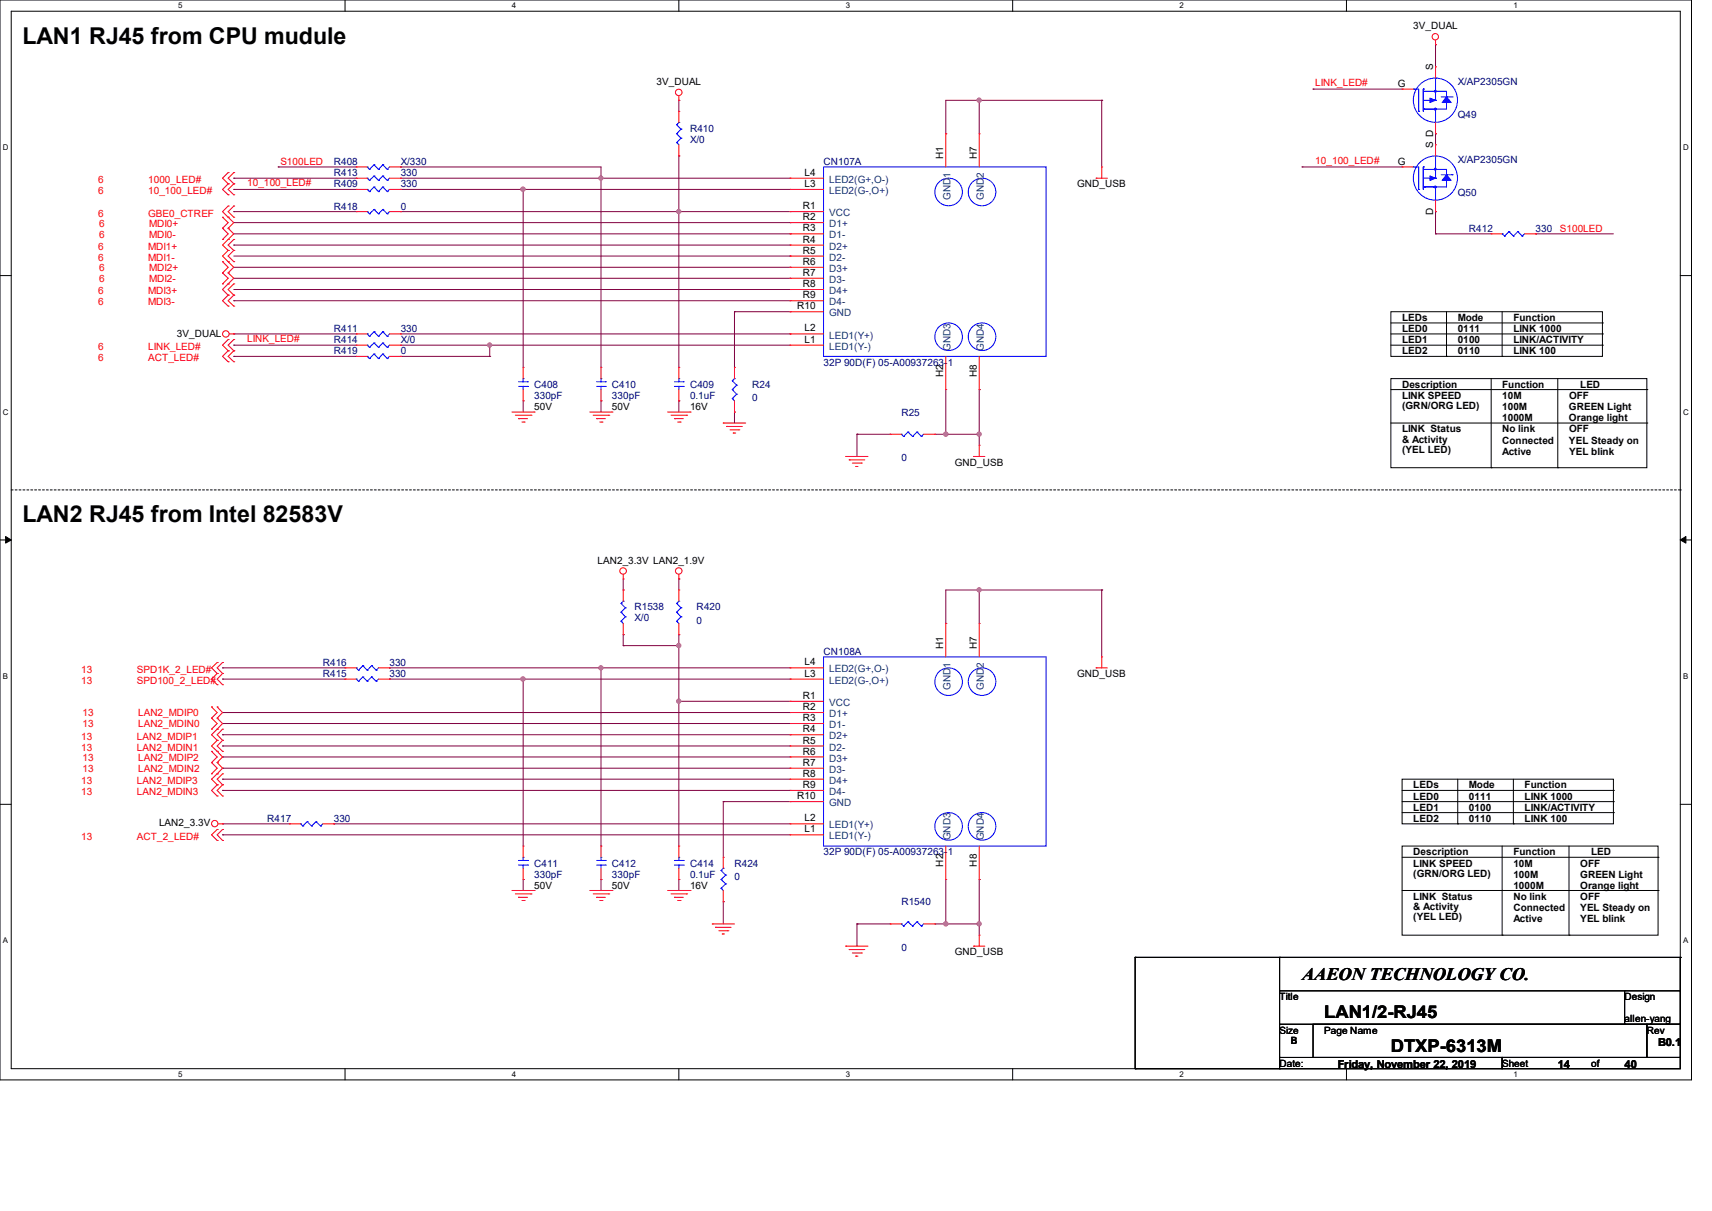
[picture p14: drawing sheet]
<svg xmlns="http://www.w3.org/2000/svg" width="297mm" height="210mm" viewBox="0 0 297 210" stroke-linecap="round" stroke-linejoin="round" font-family="sans-serif">
<defs><g id="words">
<g font-size="4">
<text x="3.9" y="7.6">LAN1 RJ45 from CPU mudule</text>
<text x="3.9" y="90.6">LAN2 RJ45 from Intel 82583V</text>
</g>
<g font-size="3">
<text x="225.9" y="169.9">AAEON TECHNOLOGY CO.</text>
<text x="229.7" y="176.6">LAN1/2-RJ45</text>
<text x="241.3" y="182.4">DTXP-6313M</text>
</g>
<g font-size="1.9">
<text x="232.1" y="185.2">Friday, November 22, 2019</text>
<text x="270.3" y="185.2">14</text>
<text x="281.9" y="185.2">40</text>
<text x="287.7" y="181.3">B0.1</text>
</g>
<g font-size="1.7">
<text x="245.2" y="5.1">3V_DUAL</text>
<text x="113.9" y="14.7">3V_DUAL</text>
<text x="242.5" y="15">G</text>
<text x="248.6" y="12.2" transform="rotate(-90 248.6 12.2)">S</text>
<text x="163.7" y="27.6" transform="rotate(-90 163.7 27.6)">H1</text>
<text x="169.5" y="27.6" transform="rotate(-90 169.5 27.6)">H7</text>
<text x="242.5" y="28.5">G</text>
<text x="248.6" y="25.7" transform="rotate(-90 248.6 25.7)">S D</text>
<text x="139.6" y="32.4">L3</text>
<text x="139.6" y="30.5">L4</text>
<text x="186.9" y="32.5">GND_USB</text>
<text x="139.3" y="36.3">R1</text>
<text x="139.3" y="38.2">R2</text>
<text x="139.3" y="40.1">R3</text>
<text x="248.6" y="37.3" transform="rotate(-90 248.6 37.3)">D</text>
<text x="139.3" y="42.1">R4</text>
<text x="139.3" y="44">R5</text>
<text x="139.3" y="45.9">R6</text>
<text x="139.3" y="47.8">R7</text>
<text x="138.3" y="53.6">R10</text>
<text x="139.3" y="49.8">R8</text>
<text x="139.3" y="51.7">R9</text>
<text x="30.7" y="58.4">3V_DUAL</text>
<text x="139.6" y="57.5">L2</text>
<text x="139.6" y="59.4">L1</text>
<text x="243.2" y="55.7">LEDs</text>
<text x="243.2" y="57.6">LED0</text>
<text x="243.2" y="59.5">LED1</text>
<text x="252.9" y="55.7">Mode</text>
<text x="252.9" y="57.6">0111</text>
<text x="252.9" y="59.5">0100</text>
<text x="262.6" y="57.6">LINK 1000</text>
<text x="262.6" y="59.5">LINK/ACTIVITY</text>
<text x="262.6" y="55.7">Function</text>
<text x="163.7" y="65.4" transform="rotate(-90 163.7 65.4)">H2</text>
<text x="169.5" y="65.4" transform="rotate(-90 169.5 65.4)">H8</text>
<text x="243.2" y="61.5">LED2</text>
<text x="252.9" y="61.5">0110</text>
<text x="262.6" y="61.5">LINK 100</text>
<text x="92.7" y="71.1">50V</text>
<text x="106.2" y="71.1">50V</text>
<text x="119.7" y="71.1">16V</text>
<text x="243.2" y="69.2">LINK SPEED</text>
<text x="243.2" y="71">(GRN/ORG LED)</text>
<text x="243.2" y="67.3">Description</text>
<text x="260.6" y="69.2">10M</text>
<text x="260.6" y="71.1">100M</text>
<text x="260.6" y="67.3">Function</text>
<text x="272.2" y="71.1">GREEN Light</text>
<text x="272.2" y="69.2">OFF</text>
<text x="274.2" y="67.3">LED</text>
<text x="243.2" y="75">LINK Status</text>
<text x="243.2" y="76.8">&amp; Activity</text>
<text x="260.6" y="73.1">1000M</text>
<text x="260.6" y="75">No link</text>
<text x="260.6" y="76.9">Connected</text>
<text x="272.2" y="73.1">Orange light</text>
<text x="272.2" y="76.9">YEL Steady on</text>
<text x="272.2" y="75">OFF</text>
<text x="165.6" y="80.8">GND_USB</text>
<text x="243.2" y="78.5">(YEL LED)</text>
<text x="260.6" y="78.8">Active</text>
<text x="272.2" y="78.8">YEL blink</text>
<text x="103.7" y="97.7">LAN2_3.3V LAN2_1.9V</text>
<text x="163.7" y="112.6" transform="rotate(-90 163.7 112.6)">H1</text>
<text x="169.5" y="112.6" transform="rotate(-90 169.5 112.6)">H7</text>
<text x="139.6" y="117.3">L3</text>
<text x="139.6" y="115.4">L4</text>
<text x="186.9" y="117.4">GND_USB</text>
<text x="139.3" y="121.2">R1</text>
<text x="139.3" y="123.1">R2</text>
<text x="139.3" y="125">R3</text>
<text x="139.3" y="127">R4</text>
<text x="139.3" y="128.9">R5</text>
<text x="139.3" y="130.8">R6</text>
<text x="139.3" y="132.8">R7</text>
<text x="139.3" y="134.7">R8</text>
<text x="139.3" y="136.6">R9</text>
<text x="245.2" y="136.7">LEDs</text>
<text x="254.8" y="136.7">Mode</text>
<text x="264.5" y="136.7">Function</text>
<text x="27.6" y="143.3">LAN2_3.3V</text>
<text x="138.3" y="138.6">R10</text>
<text x="139.6" y="142.4">L2</text>
<text x="245.2" y="138.7">LED0</text>
<text x="245.2" y="140.6">LED1</text>
<text x="245.2" y="142.5">LED2</text>
<text x="254.8" y="138.7">0111</text>
<text x="254.8" y="140.6">0100</text>
<text x="254.8" y="142.5">0110</text>
<text x="264.5" y="138.7">LINK 1000</text>
<text x="264.5" y="140.6">LINK/ACTIVITY</text>
<text x="264.5" y="142.5">LINK 100</text>
<text x="139.6" y="144.4">L1</text>
<text x="245.2" y="148.3">Description</text>
<text x="262.6" y="148.3">Function</text>
<text x="276.1" y="148.3">LED</text>
<text x="92.7" y="154.1">50V</text>
<text x="106.2" y="154.1">50V</text>
<text x="119.7" y="154.1">16V</text>
<text x="163.7" y="150.3" transform="rotate(-90 163.7 150.3)">H2</text>
<text x="169.5" y="150.3" transform="rotate(-90 169.5 150.3)">H8</text>
<text x="245.2" y="150.3">LINK SPEED</text>
<text x="245.2" y="152.1">(GRN/ORG LED)</text>
<text x="262.6" y="150.3">10M</text>
<text x="262.6" y="152.2">100M</text>
<text x="262.6" y="154.1">1000M</text>
<text x="274.1" y="154.1">Orange light</text>
<text x="274.1" y="152.2">GREEN Light</text>
<text x="274.2" y="150.3">OFF</text>
<text x="245.2" y="156">LINK Status</text>
<text x="245.2" y="157.8">&amp; Activity</text>
<text x="245.2" y="159.6">(YEL LED)</text>
<text x="262.6" y="156">No link</text>
<text x="262.6" y="158">Connected</text>
<text x="262.6" y="159.9">Active</text>
<text x="274.1" y="158">YEL Steady on</text>
<text x="274.2" y="156">OFF</text>
<text x="274.2" y="159.9">YEL blink</text>
<text x="165.6" y="165.7">GND_USB</text>
<text x="222" y="173.4">Title</text>
<text x="281.8" y="173.4">Design</text>
<text x="222" y="179.2">Size</text>
<text x="229.7" y="179.2">Page Name</text>
<text x="281.8" y="177.3">allen-yang</text>
<text x="285.7" y="179.2">Rev</text>
<text x="222" y="185">Date:</text>
<text x="223.9" y="181.1">B</text>
<text x="260.6" y="185">Sheet</text>
<text x="276" y="185">of</text>
</g>
<g font-size="1.7" fill="#f00">
<text x="228.2" y="14.9">LINK_LED#</text>
<text x="48.6" y="28.6">S100LED</text>
<text x="228.2" y="28.4">10_100_LED#</text>
<text x="17" y="33.7">6</text>
<text x="17" y="31.7">6</text>
<text x="25.7" y="33.7">10_100_LED#</text>
<text x="25.7" y="31.7">1000_LED#</text>
<text x="42.9" y="32.3">10_100_LED#</text>
<text x="17" y="37.5">6</text>
<text x="17.2" y="39.3">6</text>
<text x="17.2" y="41.2">6</text>
<text x="25.7" y="37.5">GBE0_CTREF</text>
<text x="25.9" y="39.3">MDI0+</text>
<text x="25.9" y="41.2">MDI0-</text>
<text x="270.6" y="40.2">S100LED</text>
<text x="17" y="43.3">6</text>
<text x="17" y="45.3">6</text>
<text x="17.2" y="47">6</text>
<text x="25.7" y="43.3">MDI1+</text>
<text x="25.7" y="45.3">MDI1-</text>
<text x="25.9" y="47">MDI2+</text>
<text x="17" y="51.1">6</text>
<text x="17" y="53">6</text>
<text x="17.2" y="48.9">6</text>
<text x="25.7" y="51.1">MDI3+</text>
<text x="25.7" y="53">MDI3-</text>
<text x="25.9" y="48.9">MDI2-</text>
<text x="42.9" y="59.3">LINK_LED#</text>
<text x="17" y="62.6">6</text>
<text x="17" y="60.7">6</text>
<text x="25.7" y="62.6">ACT_LED#</text>
<text x="25.7" y="60.7">LINK_LED#</text>
<text x="14.1" y="118.6">13</text>
<text x="14.1" y="116.7">13</text>
<text x="23.7" y="118.6">SPD100_2_LED#</text>
<text x="23.7" y="116.7">SPD1K_2_LED#</text>
<text x="14.3" y="124.2">13</text>
<text x="24" y="124.2">LAN2_MDIP0</text>
<text x="14.1" y="130.2">13</text>
<text x="14.1" y="128.3">13</text>
<text x="14.3" y="126.2">13</text>
<text x="14.3" y="131.9">13</text>
<text x="23.7" y="130.2">LAN2_MDIN1</text>
<text x="23.7" y="128.3">LAN2_MDIP1</text>
<text x="24" y="126.2">LAN2_MDIN0</text>
<text x="24" y="131.9">LAN2_MDIP2</text>
<text x="14.1" y="136">13</text>
<text x="14.1" y="137.9">13</text>
<text x="14.3" y="133.9">13</text>
<text x="23.7" y="136">LAN2_MDIP3</text>
<text x="23.7" y="137.9">LAN2_MDIN3</text>
<text x="24" y="133.9">LAN2_MDIN2</text>
<text x="14.1" y="145.6">13</text>
<text x="23.7" y="145.6">ACT_2_LED#</text>
</g>
<g font-size="1.7" fill="#000080">
<text x="252.9" y="14.7">X/AP2305GN</text>
<text x="119.7" y="22.9">R410</text>
<text x="252.9" y="20.5">Q49</text>
<text x="57.9" y="28.7">R408</text>
<text x="69.5" y="28.7">X/330</text>
<text x="119.7" y="24.8">X/0</text>
<text x="142.9" y="28.7">CN107A</text>
<text x="252.9" y="28.3">X/AP2305GN</text>
<text x="57.9" y="32.5">R409</text>
<text x="57.9" y="30.6">R413</text>
<text x="69.5" y="32.5">330</text>
<text x="69.5" y="30.6">330</text>
<text x="252.9" y="34">Q50</text>
<text x="57.9" y="36.4">R418</text>
<text x="69.5" y="36.4">0</text>
<text x="254.8" y="40.2">R412</text>
<text x="266.4" y="40.2">330</text>
<text x="57.9" y="57.6">R411</text>
<text x="57.9" y="59.5">R414</text>
<text x="69.5" y="57.6">330</text>
<text x="69.5" y="59.5">X/0</text>
<text x="57.9" y="61.5">R419</text>
<text x="69.5" y="61.5">0</text>
<text x="142.9" y="63.4">32P 90D(F) 05-A00937263-1</text>
<text x="92.7" y="67.3">C408</text>
<text x="92.7" y="69.2">330pF</text>
<text x="106.2" y="67.3">C410</text>
<text x="106.2" y="69.2">330pF</text>
<text x="119.7" y="67.3">C409</text>
<text x="119.7" y="69.2">0.1uF</text>
<text x="130.5" y="67.3">R24</text>
<text x="130.5" y="69.6">0</text>
<text x="156.4" y="72.1">R25</text>
<text x="156.4" y="80">0</text>
<text x="110.1" y="105.9">R1538</text>
<text x="110.1" y="107.8">X/0</text>
<text x="120.9" y="105.9">R420</text>
<text x="120.9" y="108.2">0</text>
<text x="142.9" y="113.6">CN108A</text>
<text x="56" y="115.5">R416</text>
<text x="56" y="117.4">R415</text>
<text x="67.6" y="115.5">330</text>
<text x="67.6" y="117.4">330</text>
<text x="46.4" y="142.5">R417</text>
<text x="57.9" y="142.5">330</text>
<text x="142.9" y="148.3">32P 90D(F) 05-A00937263-1</text>
<text x="92.7" y="150.3">C411</text>
<text x="92.7" y="152.2">330pF</text>
<text x="106.2" y="150.3">C412</text>
<text x="106.2" y="152.2">330pF</text>
<text x="119.7" y="150.3">C414</text>
<text x="119.7" y="152.2">0.1uF</text>
<text x="127.4" y="150.3">R424</text>
<text x="127.4" y="152.6">0</text>
<text x="156.4" y="157">R1540</text>
<text x="156.4" y="164.9">0</text>
</g>
<g font-size="1.7" fill="#004080">
<text x="143.8" y="33.7">LED2(G-,O+)</text>
<text x="143.8" y="31.7">LED2(G+,O-)</text>
<text x="164.9" y="34.7" transform="rotate(-90 164.9 34.7)">GND1</text>
<text x="170.7" y="34.7" transform="rotate(-90 170.7 34.7)">GND2</text>
<text x="143.8" y="37.5">VCC</text>
<text x="143.8" y="39.4">D1+</text>
<text x="143.8" y="41.4">D1-</text>
<text x="143.8" y="43.3">D2+</text>
<text x="143.8" y="45.2">D2-</text>
<text x="143.8" y="47.2">D3+</text>
<text x="143.8" y="49.1">D3-</text>
<text x="143.8" y="51">D4+</text>
<text x="143.8" y="53">D4-</text>
<text x="143.8" y="54.9">GND</text>
<text x="143.8" y="58.7">LED1(Y+)</text>
<text x="143.8" y="60.7">LED1(Y-)</text>
<text x="164.9" y="60.8" transform="rotate(-90 164.9 60.8)">GND3</text>
<text x="170.7" y="60.8" transform="rotate(-90 170.7 60.8)">GND4</text>
<text x="143.8" y="118.6">LED2(G-,O+)</text>
<text x="143.8" y="116.6">LED2(G+,O-)</text>
<text x="164.9" y="119.7" transform="rotate(-90 164.9 119.7)">GND1</text>
<text x="170.7" y="119.7" transform="rotate(-90 170.7 119.7)">GND2</text>
<text x="143.8" y="122.4">VCC</text>
<text x="143.8" y="124.4">D1+</text>
<text x="143.8" y="126.3">D1-</text>
<text x="143.8" y="128.2">D2+</text>
<text x="143.8" y="130.2">D2-</text>
<text x="143.8" y="132.1">D3+</text>
<text x="143.8" y="134">D3-</text>
<text x="143.8" y="135.9">D4+</text>
<text x="143.8" y="137.9">D4-</text>
<text x="143.8" y="139.8">GND</text>
<text x="143.8" y="143.7">LED1(Y+)</text>
<text x="143.8" y="145.6">LED1(Y-)</text>
<text x="164.9" y="145.7" transform="rotate(-90 164.9 145.7)">GND3</text>
<text x="170.7" y="145.7" transform="rotate(-90 170.7 145.7)">GND4</text>
</g>
<g font-size="1.4">
<text x="30.9" y="1.4">5</text>
<text x="88.8" y="1.4">4</text>
<text x="146.7" y="1.4">3</text>
<text x="204.6" y="1.4">2</text>
<text x="262.6" y="1.4">1</text>
<text x=".5" y="26.1">D</text>
<text x="292" y="26.1">D</text>
<text x=".5" y="71.9">C</text>
<text x="292" y="71.9">C</text>
<text x=".5" y="117.8">B</text>
<text x="292" y="117.8">B</text>
<text x=".5" y="163.6">A</text>
<text x="292" y="163.6">A</text>
<text x="30.9" y="186.8">5</text>
<text x="88.8" y="186.8">4</text>
<text x="146.7" y="186.8">3</text>
<text x="204.6" y="186.8">2</text>
<text x="262.6" y="186.8">1</text>
</g>
</g></defs>
<path d="M0 0h293.5v187.3h-293.5zM1.9 1.9h289.6v183.4h-289.6z" fill="none" stroke="#000" stroke-width=".17"/>
<g fill="#fff">
<path d="M30.9 .2h.8v1.5h-.8z"/>
<path d="M30.9 185.5h.8v1.6h-.8z"/>
</g>
<path d="M59.9 0v1.9M59.9 185.3v2" fill="none" stroke="#000" stroke-width=".17"/>
<g fill="#fff">
<path d="M88.8 .2h.8v1.5h-.8z"/>
<path d="M88.8 185.5h.8v1.6h-.8z"/>
</g>
<path d="M117.8 0v1.9M117.8 185.3v2" fill="none" stroke="#000" stroke-width=".17"/>
<g fill="#fff">
<path d="M146.7 .2h.8v1.5h-.8z"/>
<path d="M146.7 185.5h.8v1.6h-.8z"/>
</g>
<path d="M175.7 0v1.9M175.7 185.3v2" fill="none" stroke="#000" stroke-width=".17"/>
<g fill="#fff">
<path d="M204.6 .2h.8v1.5h-.8z"/>
<path d="M204.6 185.5h.8v1.6h-.8z"/>
</g>
<path d="M233.6 0v1.9M233.6 185.3v2" fill="none" stroke="#000" stroke-width=".17"/>
<g fill="#fff">
<path d="M262.6 .2h.7v1.5h-.7z"/>
<path d="M262.6 185.5h.7v1.6h-.7z"/>
<path d="M.5 24.8h1v1.6h-1z"/>
<path d="M292 24.8h1v1.6h-1z"/>
<path d="M.5 70.7h1v1.5h-1z"/>
<path d="M292 70.7h1v1.5h-1z"/>
</g>
<path d="M0 47.8h1.9M291.5 47.8h2" fill="none" stroke="#000" stroke-width=".17"/>
<g fill="#fff">
<path d="M.5 116.5h.9v1.6h-.9z"/>
<path d="M292 116.5h.9v1.6h-.9z"/>
</g>
<path d="M0 93.6h1.9M291.5 93.6h2" fill="none" stroke="#000" stroke-width=".17"/>
<path d="M1 93l.9 .6-.9 .6zM291.5 93.6l1-.6v1.2z" fill="#000" stroke="#000" stroke-width=".17"/>
<g fill="#fff">
<path d="M.5 162.4h.9v1.5h-.9z"/>
<path d="M292 162.4h.9v1.5h-.9z"/>
</g>
<g fill="none" stroke="#000" stroke-width=".17">
<path d="M241.3 54.1h36.7v7.7h-36.7zM241.3 56h36.7M241.3 57.9h36.7M241.3 59.9h36.7M251 54.1v7.7M260.6 54.1v7.7M278 56h.1M278 57.9h.1M278 59.9h.1M241.3 65.7h44.4v15.4h-44.4zM241.3 67.6h44.4M241.3 73.4h44.4"/>
<path d="M251 61.8h.1M258.7 65.7v15.4M260.6 61.8h.1M270.3 65.7v15.4M285.7 67.6h.1M285.7 73.4h.1M258.7 81.1h.1M270.3 81.1h.1M0 139.5h1.9M243.2 135.1h36.7v7.8h-36.7zM243.2 137.1h36.7M243.2 139h36.7"/>
<path d="M252.9 135.1v7.8M262.6 135.1v7.8M279.9 137.1h.1M279.9 139h.1M291.5 139.5h2M243.2 146.7h44.5v15.5h-44.5zM243.2 148.7h44.5M243.2 154.4h44.5M243.2 140.9h36.7M252.9 142.9h.1M260.6 146.7v15.5M262.6 142.9h.1"/>
<path d="M272.2 146.7v15.5M279.9 140.9h.1M287.7 148.7h.1M287.7 154.4h.1M196.9 166h.1M196.9 166h94.6M196.9 166v19.3M222 171.8h69.5v5.8h-69.5zM222 166h.1M222 166v5.8M222 177.6v5.8M227.8 177.6h57.9v5.8h-57.9z"/>
<path d="M260.6 162.2h.1M272.2 162.2h.1M281.9 177.6h.1M281.9 171.8v5.8M285.7 177.6h5.8v5.8h-5.8zM291.5 166h.1M291.5 166v5.8M196.9 185.3h.1M196.9 185.3h25.1M222 183.4h38.6v1.9h-38.6zM222 183.4h.1M222 185.3h.1"/>
<path d="M260.6 183.4h30.9v1.9h-30.9z"/>
</g>
<path d="M1.9 85h289.6M291.5 85h.1" fill="none" stroke="#000" stroke-width=".17" stroke-dasharray=".3"/>
<g fill="none" stroke="#800040" stroke-width=".17">
<path d="M117.8 17.4h.1M117.8 17.4v1.9M169.9 17.4h.1M169.9 17.4v5.8M191.1 17.4h.1M191.1 17.4h-27v5.8M191.1 17.4v11.6M227.8 15.5h.1M227.8 15.5h15.4M249 7.7h.1M249 7.7v3.9M40.6 36.7h.1"/>
<path d="M40.6 32.9h.1M40.6 30.9h.1M40.6 38.6h96.5M40.6 36.7h21.2M40.6 32.9h21.2M40.6 30.9h21.2M48.3 29h.1M48.3 29h13.5M69.5 32.9h.1M69.5 29h.1M69.5 36.7h67.6M69.5 29h34.8v34.7"/>
<path d="M69.5 32.9h67.6M69.5 30.9h67.6M90.8 32.9h.1M90.8 32.9v30.8M104.3 30.9h.1M117.8 36.7h.1M117.8 27.1h.1M117.8 27.1v36.6M137.1 38.6h.1M164.1 23.2h.1M225.9 29h.1M225.9 29h17.3"/>
<path d="M249 36.7h.1M249 23.2h.1M249 23.2v1.9M249 36.7v3.9M40.6 42.5h.1M40.6 52.2h.1M40.6 57.9h.1M40.6 59.9h.1M40.6 48.3h96.5M40.6 44.4h96.5M40.6 50.2h96.5M40.6 42.5h96.5"/>
<path d="M40.6 40.6h96.5M40.6 46.4h96.5M40.6 52.2h96.5M40.6 57.9h21.2M40.6 59.9h21.2M69.5 57.9h67.6M69.5 59.9h67.6M85 59.9h.1M85 59.9v1.9M127.4 54.1h.1M127.4 54.1h9.7M127.4 54.1v9.6"/>
<path d="M137.1 54.1h.1M137.1 48.3h.1M137.1 44.4h.1M137.1 50.2h.1M137.1 40.6h.1M137.1 46.4h.1M137.1 57.9h.1M249 40.6h.1M249 40.6h9.7M266.4 40.6h.1M266.4 40.6h13.5M40.6 61.8h.1"/>
<path d="M40.6 61.8h21.2M69.5 61.8h.1M69.5 61.8h15.5M85 61.8h.1M90.8 69.5h.1M90.8 69.5v2M104.3 69.5h.1M104.3 69.5v2M117.8 69.5h.1M117.8 69.5v2M127.4 71.5h.1M127.4 71.5v1.9"/>
<path d="M148.7 75.3h.1M148.7 75.3h5.7M148.7 75.3v3.9M162.2 75.3h7.7M164.1 75.3h.1M164.1 67.6v7.7M169.9 67.6h.1M169.9 75.3h.1M169.9 67.6v9.6M38.6 117.8h.1M38.6 115.8h.1M38.6 117.8h21.3"/>
<path d="M38.6 115.8h21.3M67.6 117.8h.1M67.6 115.8h.1M67.6 117.8h69.5M67.6 115.8h69.5M90.8 117.8h.1M90.8 117.8v28.9M104.3 115.8h.1M104.3 115.8v30.9M108.1 110.1h.1M108.1 112h.1M108.1 102.3h.1"/>
<path d="M108.1 100.4v1.9M108.1 110.1v1.9M108.1 112h9.7M117.8 112h.1M117.8 100.4h.1M117.8 110.1h.1M117.8 100.4v1.9M117.8 110.1v36.6M164.1 108.1h.1M169.9 102.3h.1M169.9 102.3v5.8M191.1 102.3h.1"/>
<path d="M191.1 102.3h-27v5.8M191.1 102.3v11.6M38.6 127.4h.1M38.6 137.1h.1M38.6 133.2h.1M38.6 131.3h.1M38.6 135.1h.1M38.6 129.4h.1M38.6 125.5h.1M38.6 123.6h.1M38.6 127.4h98.5M38.6 137.1h98.5"/>
<path d="M38.6 133.2h98.5M38.6 131.3h98.5M38.6 135.1h98.5M38.6 129.4h98.5M38.6 125.5h98.5M38.6 123.6h98.5M117.8 121.6h.1M117.8 121.6h19.3M125.5 139h.1M125.5 139v9.7M125.5 139h11.6M38.6 142.9h.1"/>
<path d="M38.6 144.8h.1M38.6 142.9h11.6M38.6 144.8h98.5M57.9 142.9h.1M57.9 142.9h79.2M90.8 152.5h.1M90.8 152.5v1.9M104.3 152.5h.1M104.3 152.5v1.9M117.8 152.5h.1M117.8 152.5v1.9M125.5 156.4h.1"/>
<path d="M125.5 156.4v3.8M164.1 152.5v7.7M169.9 152.5h.1M169.9 152.5v9.7M148.7 160.2h.1M148.7 160.2v3.9M148.7 160.2h5.7M162.2 160.2h7.7M164.1 160.2h.1M169.9 160.2h.1"/>
</g>
<g fill="#f0f" stroke="#f0f" stroke-width=".17">
<circle cx="117.7" cy="36.7" r=".36"/>
<circle cx="117.7" cy="121.6" r=".36"/>
<circle cx="104.2" cy="30.9" r=".36"/>
<circle cx="90.7" cy="32.8" r=".37"/>
<circle cx="84.9" cy="59.8" r=".36"/>
<circle cx="90.7" cy="117.8" r=".37"/>
<circle cx="104.2" cy="115.8" r=".36"/>
<circle cx="117.7" cy="112" r=".36"/>
<circle cx="169.9" cy="75.3" r=".36"/>
<circle cx="164.1" cy="75.3" r=".37"/>
<circle cx="169.9" cy="17.4" r=".36"/>
<circle cx="169.9" cy="102.3" r=".36"/>
<circle cx="169.9" cy="160.2" r=".36"/>
<circle cx="164.1" cy="160.2" r=".37"/>
</g>
<g fill="none" stroke="#f00" stroke-width=".17">
<path d="M117.8 17.4h.1M117.8 19.3h.1M117.8 16.6v.8M117.8 19.3v2M243.2 15.5h.1M243.2 15.5h2M249 7.7h.1M249 11.6h.1M249 7v.7M249 11.6v1.9M38.6 39.6h.1M38.6 37.7h.1"/>
<path d="M38.6 37.7l1 .9-1 1M38.6 39.6l1 1-1 .9M39.6 35.7h.1M39.6 37.7h.1M39.6 39.6h.1M39.6 31.9h.1M39.6 33.8h.1M39.6 29.9h.1M39.6 35.7l-1 1 1 1M39.6 39.6l1 1-2 1.9 1 .9M39.6 37.7l1 .9-1 1M39.6 31.9l-1 1 1 .9"/>
<path d="M39.6 29.9l-1 1 1 1M40.6 35.7h.1M40.6 37.7h.1M40.6 31.9h.1M40.6 33.8h.1M40.6 29.9h.1M40.6 35.7l-1 1 1 1M40.6 31.9l-1 1 1 .9M40.6 29.9l-1 1 1 1M61.8 32.9h.1M61.8 36.7h.1M61.8 29h.1"/>
<path d="M61.8 30.9h.1M61.8 30.9h1.9M61.8 32.9h1.9M61.8 29h1.9M61.8 36.7h1.9M67.6 30.9h1.9M67.6 32.9h1.9M67.6 29h1.9M67.6 36.7h1.9M69.5 32.9h.1M69.5 36.7h.1M69.5 29h.1"/>
<path d="M69.5 30.9h.1M117.8 27.1h.1M117.8 25.1v2M137.1 36.7h.1M137.1 38.6h.1M137.1 32.9h.1M137.1 30.9h.1M137.1 30.9h5.8M137.1 32.9h5.8M137.1 36.7h5.8M137.1 38.6h5.8M164.1 23.2h.1"/>
<path d="M164.1 23.2v5.8M169.9 23.2h.1M169.9 23.2v5.8M190.2 30.9h.1M190.2 30.9h1.9M191.1 29h.1M191.1 29v1.9M243.2 29h.1M243.2 29h2M249 36.7h.1M249 25.1h.1M249 23.2h.1"/>
<path d="M249 21.3v1.9M249 25.1v2M249 34.8v1.9M38.6 41.5h.1M38.6 47.3h.1M38.6 45.4h.1M38.6 49.2h.1M38.6 45.4l1 1-1 .9M38.6 47.3l1 1-1 .9M39.6 41.5h.1M39.6 43.4h.1M39.6 45.4h.1"/>
<path d="M39.6 49.2h.1M39.6 51.2h.1M39.6 53.1h.1M39.6 47.3h.1M39.6 58.9h.1M39.6 43.4l-1 1 1 1M39.6 47.3l1 1-2 1.9 1 1M39.6 51.2l-1 1 1 .9M39.6 45.4l1 1-1 .9M39.6 58.9l-1 1 1 .9M39.8 57.9h.8M40.6 57.9h.1"/>
<path d="M40.6 41.5h.1M40.6 43.4h.1M40.6 45.4h.1M40.6 49.2h.1M40.6 51.2h.1M40.6 53.1h.1M40.6 58.9h.1M40.6 41.5l-1 1 1 .9M40.6 43.4l-1 1 1 1M40.6 49.2l-1 1 1 1M40.6 51.2l-1 1 1 .9M40.6 58.9l-1 1 1 .9"/>
<path d="M61.8 57.9h.1M61.8 59.9h.1M61.8 57.9h1.9M61.8 59.9h1.9M67.6 57.9h1.9M67.6 59.9h1.9M69.5 57.9h.1M69.5 59.9h.1M137.1 40.6h.1M137.1 42.5h.1M137.1 44.4h.1M137.1 46.4h.1"/>
<path d="M137.1 48.3h.1M137.1 50.2h.1M137.1 52.2h.1M137.1 54.1h.1M137.1 57.9h.1M137.1 59.9h.1M137.1 57.9h5.8M137.1 40.6h5.8M137.1 59.9h5.8M137.1 42.5h5.8M137.1 44.4h5.8M137.1 46.4h5.8"/>
<path d="M137.1 48.3h5.8M137.1 50.2h5.8M137.1 52.2h5.8M137.1 54.1h5.8M258.7 40.6h.1M258.7 40.6h1.9M264.5 40.6h1.9M266.4 40.6h.1M39.6 60.8h.1M39.6 62.7h.1M39.6 60.8l-1 1 1 .9M40.6 60.8h.1"/>
<path d="M40.6 62.7h.1M40.6 60.8l-1 1 1 .9M61.8 61.8h.1M61.8 61.8h1.9M67.6 61.8h1.9M69.5 61.8h.1M88.8 71.5h3.9M89.4 72h2.7M90 72.6h.1M90 72.6h1.5M90.6 73.2h.3M90.8 69.5h.1"/>
<path d="M90.8 63.7h.1M90.8 63.7v2M90.8 67.6v1.9M90.9 73.2h.1M92.1 72h.1M92.7 71.5h.1M102.3 71.5h3.9M102.9 72h2.7M103.5 72.6h.1M103.5 72.6h1.5M104.1 73.2h.3M104.3 69.5h.1"/>
<path d="M104.3 63.7h.1M104.3 63.7v2M104.3 67.6v1.9M104.4 73.2h.1M105.6 72h.1M106.2 71.5h.1M115.8 71.5h3.9M116.4 72h2.7M117 72.6h.1M117 72.6h1.5M117.6 73.2h.4M117.8 69.5h.1"/>
<path d="M117.8 63.7h.1M117.8 63.7v2M117.8 67.6v1.9M118 73.2h.1M119.1 72h.1M119.7 71.5h.1M125.5 73.4h.1M125.5 73.4h3.9M126.1 74h.1M126.1 74h2.7M126.7 74.5h1.5M127.2 75.1h.1"/>
<path d="M127.2 75.1h.4M127.4 71.5h.1M127.4 63.7h.1M127.4 63.7v2M127.4 69.5v2M128.2 74.5h.1M146.7 79.2h.1M146.7 79.2h3.9M147.3 79.8h.1M147.3 79.8h2.7M154.4 75.3h.1M154.4 75.3h2"/>
<path d="M160.2 75.3h2M162.2 75.3h.1M164.1 67.6h.1M164.1 61.8v5.8M168.9 79.2h.1M168.9 79.2h2M169.9 77.2h.1M169.9 67.6h.1M169.9 61.8v5.8M169.9 77.2v2M108.1 99.6v.8M117.8 99.6v.8"/>
<path d="M147.9 80.3h1.5M148.5 80.9h.1M148.5 80.9h.3M149.4 80.3h.1M37.7 116.8h.1M37.7 118.7h.1M37.7 114.9h.1M37.7 116.8l-1 1 1 .9M37.7 114.9l-1 .9 1 1M38.6 116.8h.1M38.6 118.7h.1M38.6 114.9h.1"/>
<path d="M38.6 116.8l-.9 1 .9 .9M38.6 114.9l-.9 .9 .9 1M59.9 115.8h.1M59.9 117.8h.1M59.9 115.8h1.9M59.9 117.8h1.9M65.7 115.8h1.9M65.7 117.8h1.9M67.6 115.8h.1M67.6 117.8h.1M108.1 100.4h.1M108.1 110.1h.1"/>
<path d="M108.1 102.3h.1M108.1 102.3v2M108.1 108.1v2M117.8 100.4h.1M117.8 110.1h.1M117.8 102.3h.1M117.8 102.3v2M117.8 108.1v2M137.1 117.8h.1M137.1 115.8h.1M137.1 115.8h5.8M137.1 117.8h5.8"/>
<path d="M164.1 108.1h.1M164.1 108.1v5.8M169.9 108.1h.1M169.9 108.1v5.8M190.2 115.8h.1M190.2 115.8h1.9M191.1 113.9h.1M191.1 113.9v1.9M36.7 124.5h.1M36.7 122.6h.1M36.7 126.4h.1M36.7 132.2h.1"/>
<path d="M36.7 130.3h.1M36.7 134.2h.1M36.7 122.6l1 1-1 .9M36.7 124.5l1 1-1 .9M36.7 130.3l1 1-1 .9M36.7 132.2l1 1-1 1M37.7 128.4h.1M37.7 130.3h.1M37.7 134.2h.1M37.7 136.1h.1M37.7 138h.1M37.7 122.6h.1"/>
<path d="M37.7 124.5h.1M37.7 126.4h.1M37.7 132.2h.1M37.7 128.4l-1 1 1 .9M37.7 134.2l-1 .9 1 1M37.7 136.1l-1 1 1 .9M37.7 122.6l.9 1-.9 .9M37.7 124.5l.9 1-.9 .9M37.7 130.3l.9 1-.9 .9M37.7 132.2l.9 1-.9 1M37.7 126.4l-1 1 1 1M38.6 128.4h.1"/>
<path d="M38.6 130.3h.1M38.6 134.2h.1M38.6 136.1h.1M38.6 138h.1M38.6 126.4h.1M38.6 128.4l-.9 1 .9 .9M38.6 134.2l-.9 .9 .9 1M38.6 136.1l-.9 1 .9 .9M38.6 126.4l-.9 1 .9 1M137.1 121.6h.1M137.1 123.6h.1M137.1 125.5h.1"/>
<path d="M137.1 127.4h.1M137.1 129.4h.1M137.1 131.3h.1M137.1 133.2h.1M137.1 135.1h.1M137.1 137.1h.1M137.1 139h.1M137.1 121.6h5.8M137.1 123.6h5.8M137.1 125.5h5.8M137.1 127.4h5.8M137.1 129.4h5.8"/>
<path d="M137.1 131.3h5.8M137.1 133.2h5.8M137.1 135.1h5.8M137.1 137.1h5.8M137.1 139h5.8M37.7 143.8h.1M37.7 145.8h.1M37.7 143.8l-1 1 1 1M37.8 142.9h.8M38.6 142.9h.1M38.6 143.8h.1M38.6 145.8h.1"/>
<path d="M38.6 143.8l-.9 1 .9 1M50.2 142.9h.1M50.2 142.9h2M56 142.9h1.9M57.9 142.9h.1M88.8 154.4h3.9M89.4 155h2.7M90 155.6h.1M90 155.6h1.5M90.6 156.2h.3M90.8 152.5h.1M90.8 146.7h.1"/>
<path d="M90.8 146.7v2M90.8 150.6v1.9M90.9 156.2h.1M92.1 155h.1M92.7 154.4h.1M102.3 154.4h3.9M102.9 155h2.7M103.5 155.6h.1M103.5 155.6h1.5M104.1 156.2h.3M104.3 152.5h.1M104.3 146.7h.1"/>
<path d="M104.3 146.7v2M104.3 150.6v1.9M104.4 156.2h.1M105.6 155h.1M106.2 154.4h.1M115.8 154.4h3.9M116.4 155h2.7M117 155.6h.1M117 155.6h1.5M117.6 156.2h.4M117.8 152.5h.1M117.8 146.7h.1"/>
<path d="M117.8 146.7v2M117.8 150.6v1.9M118 156.2h.1M119.1 155h.1M119.7 154.4h.1M125.5 156.4h.1M125.5 148.7h.1M125.5 148.7v1.9M125.5 154.4v2M137.1 142.9h.1M137.1 144.8h.1M137.1 142.9h5.8"/>
<path d="M137.1 144.8h5.8M164.1 152.5h.1M164.1 146.7v5.8M169.9 152.5h.1M169.9 146.7v5.8M123.6 160.2h.1M123.6 160.2h3.8M124.1 160.8h.1M124.1 160.8h2.7M124.7 161.4h1.6M125.3 162h.1M125.3 162h.4"/>
<path d="M126.3 161.4h.1M146.7 164.1h.1M146.7 164.1h3.9M147.3 164.7h.1M147.3 164.7h2.7M147.9 165.3h1.5M148.5 165.8h.1M148.5 165.8h.3M149.4 165.3h.1M154.4 160.2h.1M154.4 160.2h2M160.2 160.2h2"/>
<path d="M162.2 160.2h.1M168.9 164.1h.1M168.9 164.1h2M169.9 162.2h.1M169.9 162.2v1.9"/>
<circle cx="117.8" cy="16" r=".56"/>
<circle cx="249" cy="6.4" r=".55"/>
<circle cx="39.2" cy="57.9" r=".56"/>
<circle cx="108.1" cy="99" r=".56"/>
<circle cx="117.8" cy="99" r=".56"/>
<circle cx="37.3" cy="142.8" r=".55"/>
</g>
<g fill="none" stroke="#00f" stroke-width=".17">
<path d="M245.2 15.5h.1M245.2 15.5h.9v3.8M246.1 19.3h.1M246.9 15.5h.1M246.9 18.9h.1M246.9 15.8h.1M246.9 15.5v3.8M246.9 15.8h4.1v1M246.9 17.4h2.1M247.1 18.9h.1M249 17.4h.1M249 13.5h.1"/>
<path d="M249 18.9h.1M249 15.8h.1M249 13.5v3.9M249 18.9v2.4M250 16.8h1.9M251 16.8h.1M251 17.8h.1M251 17.8v1.1h-4.1M251.9 16.8h.1M63.7 32.9h.1M63.7 36.7h.1M63.7 29h.1"/>
<path d="M63.7 30.9h.1M63.7 32.9l.4 .3M63.7 36.7l.4 .4M63.7 29l.4 .4M63.7 30.9l.4 .4M64.1 33.2h.1M64.1 37.1h.1M64.1 29.4h.1M64.1 31.3h.1M64.9 32.4h.1M64.9 36.3h.1M64.9 28.6h.1"/>
<path d="M64.9 30.5h.1M64.9 32.4l-.8 .8M64.9 32.4l.8 .8M64.9 36.3l-.8 .8M64.9 36.3l.8 .8M64.9 28.6l-.8 .8M64.9 28.6l.8 .8M64.9 30.5l-.8 .8M64.9 30.5l.8 .8M65.7 33.2h.1M65.7 37.1h.1M65.7 29.4h.1"/>
<path d="M65.7 31.3h.1M66.4 32.4h.1M66.4 36.3h.1M66.4 28.6h.1M66.4 30.5h.1M66.4 32.4l.8 .8M66.4 32.4l-.7 .8M66.4 36.3l.8 .8M66.4 36.3l-.7 .8M66.4 28.6l.8 .8M66.4 28.6l-.7 .8M66.4 30.5l.8 .8"/>
<path d="M66.4 30.5l-.7 .8M67.2 33.2h.1M67.2 37.1h.1M67.2 29.4h.1M67.2 31.3h.1M67.6 32.9l-.4 .3M67.6 36.7l-.4 .4M67.6 29l-.4 .4M67.6 30.9l-.4 .4M117.4 21.6h.1M117.4 24.7h.1M117.4 23.2h.1"/>
<path d="M117.4 21.6l.8 .8M117.4 24.7l.4 .4M117.4 23.2l.8 .8M117.8 21.3h.1M117.8 21.3l-.4 .3M118.2 24h.1M118.2 22.4h.1M118.2 24l-.8 .7M118.2 22.4l-.8 .8M142.9 29h38.6v32.8h-38.6zM245.2 29h.1M245.2 29h.9v3.9"/>
<path d="M246.1 32.9h.1M246.9 29h.1M246.9 32.4h.1M246.9 29.4h.1M246.9 30.9h2.1M246.9 29v3.9M246.9 29.4h4.1v.9M247.1 32.4h.1M249 30.9h.1M249 27.1h.1M249 32.4h.1M249 29.4h.1"/>
<path d="M249 27.1v3.8M249 32.4v2.4M250 30.3h1.9M251 30.3h.1M251 31.3h.1M251 31.3v1.1h-4.1M251.9 30.3h.1M63.7 57.9h.1M63.7 59.9h.1M63.7 57.9l.4 .4M63.7 59.9l.4 .3M64.1 58.3h.1"/>
<path d="M64.9 57.5h.1M64.9 59.5h.1M64.9 57.5l-.8 .8M64.9 57.5l.8 .8M64.9 59.5l-.8 .7M64.9 59.5l.8 .7M65.7 58.3h.1M66.4 57.5h.1M66.4 59.5h.1M66.4 57.5l.8 .8M66.4 57.5l-.7 .8M66.4 59.5l.8 .7"/>
<path d="M66.4 59.5l-.7 .7M67.2 58.3h.1M67.6 57.9l-.4 .4M67.6 59.9l-.4 .3M260.6 40.6h.1M260.6 40.6l.4 .3M261 40.9h.1M261.8 40.2h.1M261.8 40.2l-.8 .7M261.8 40.2l.8 .7M262.6 40.9h.1M263.3 40.2h.1"/>
<path d="M263.3 40.2l.8 .7M263.3 40.2l-.7 .7M264.1 40.9h.1M264.5 40.6l-.4 .3M63.7 61.8h.1M63.7 61.8l.4 .4M64.1 60.2h.1M64.1 62.2h.1M64.9 61.4h.1M64.9 61.4l-.8 .8M64.9 61.4l.8 .8M65.7 60.2h.1"/>
<path d="M65.7 62.2h.1M66.4 61.4h.1M66.4 61.4l.8 .8M66.4 61.4l-.7 .8M67.2 60.2h.1M67.2 62.2h.1M67.6 61.8l-.4 .4M90 66.2h1.5M90 67h1.5M90.8 65.7h.1M90.8 67h.1M90.8 65.7v.5"/>
<path d="M90.8 67v.6M91.5 66.2h.1M91.5 67h.1M103.5 66.2h1.5M103.5 67h1.5M104.3 65.7h.1M104.3 67h.1M104.3 65.7v.5M104.3 67v.6M105 66.2h.1M105 67h.1M117 66.2h1.5"/>
<path d="M117 67h1.5M117.8 65.7h.1M117.8 67h.1M117.8 65.7v.5M117.8 67v.6M118.5 66.2h.1M118.5 67h.1M127 66h.1M127 69.1h.1M127 67.6h.1M127 66l.8 .8M127 69.1l.4 .4"/>
<path d="M127 67.6l.8 .8M127.4 65.7h.1M127.4 65.7l-.4 .3M127.8 68.4h.1M127.8 66.8h.1M127.8 68.4l-.8 .7M127.8 66.8l-.8 .8M156.4 75.3h.1M156.4 75.3l.4 .4M156.8 75.7h.1M157.5 74.9h.1M157.5 74.9l-.7 .8"/>
<path d="M157.5 74.9l.8 .8M158.3 75.7h.1M159.1 74.9h.1M159.1 74.9l.8 .8M159.1 74.9l-.8 .8M159.9 75.7h.1M160.2 75.3l-.3 .4M61.8 115.8h.1M61.8 117.8h.1M61.8 115.8l.4 .4M61.8 117.8l.4 .4M62.2 116.2h.1"/>
<path d="M62.2 118.2h.1M62.9 115.4h.1M62.9 117.4h.1M62.9 115.4l-.7 .8M62.9 115.4l.8 .8M62.9 117.4l-.7 .8M62.9 117.4l.8 .8M63.7 116.2h.1M63.7 118.2h.1M64.5 115.4h.1M64.5 117.4h.1M64.5 115.4l.8 .8"/>
<path d="M64.5 115.4l-.8 .8M64.5 117.4l.8 .8M64.5 117.4l-.8 .8M65.3 116.2h.1M65.3 118.2h.1M65.7 115.8l-.4 .4M65.7 117.8l-.4 .4M107.7 104.6h.1M107.7 107.7h.1M107.7 106.2h.1M107.7 104.6l.8 .8M107.7 107.7l.4 .4"/>
<path d="M107.7 106.2l.8 .8M108.1 104.3h.1M108.1 104.3l-.4 .3M108.5 107h.1M108.5 105.4h.1M108.5 107l-.8 .7M108.5 105.4l-.8 .8M117.4 104.6h.1M117.4 107.7h.1M117.4 106.2h.1M117.4 104.6l.8 .8M117.4 107.7l.4 .4"/>
<path d="M117.4 106.2l.8 .8M117.8 104.3h.1M117.8 104.3l-.4 .3M118.2 107h.1M118.2 105.4h.1M118.2 107l-.8 .7M118.2 105.4l-.8 .8M142.9 113.9h38.6v32.8h-38.6zM52.2 142.9h.1M52.2 142.9l.3 .4M52.5 143.3h.1M53.3 142.5h.1"/>
<path d="M53.3 142.5l-.8 .8M53.3 142.5l.8 .8M54.1 143.3h.1M54.8 142.5h.1M54.8 142.5l.8 .8M54.8 142.5l-.7 .8M55.6 143.3h.1M56 142.9l-.4 .4M90 149.2h1.5M90 150h1.5M90.8 148.7h.1M90.8 150h.1"/>
<path d="M90.8 148.7v.5M90.8 150v.6M91.5 149.2h.1M91.5 150h.1M103.5 149.2h1.5M103.5 150h1.5M104.3 148.7h.1M104.3 150h.1M104.3 148.7v.5M104.3 150v.6M105 149.2h.1M105 150h.1"/>
<path d="M117 149.2h1.5M117 150h1.5M117.8 148.7h.1M117.8 150h.1M117.8 148.7v.5M117.8 150v.6M118.5 149.2h.1M118.5 150h.1M125.1 151h.1M125.1 154.1h.1M125.1 152.5h.1M125.1 151l.8 .8"/>
<path d="M125.1 154.1l.4 .3M125.1 152.5l.8 .8M125.5 150.6h.1M125.5 150.6l-.4 .4M125.9 153.3h.1M125.9 151.8h.1M125.9 153.3l-.8 .8M125.9 151.8l-.8 .7M157.5 159.9h.1M157.5 159.9l-.7 .7M157.5 159.9l.8 .7M159.1 159.9h.1"/>
<path d="M159.1 159.9l.8 .7M159.1 159.9l-.8 .7M156.4 160.2h.1M156.4 160.2l.4 .4M156.8 160.6h.1M158.3 160.6h.1M159.9 160.6h.1M160.2 160.2l-.3 .4"/>
<circle cx="249" cy="17.4" r="3.8"/>
<circle cx="164.6" cy="33.3" r="2.39"/>
<circle cx="170.4" cy="33.3" r="2.39"/>
<circle cx="249" cy="30.9" r="3.8"/>
<circle cx="164.6" cy="58.4" r="2.39"/>
<circle cx="170.4" cy="58.4" r="2.39"/>
<circle cx="164.6" cy="118.2" r="2.39"/>
<circle cx="170.4" cy="118.2" r="2.39"/>
<circle cx="164.6" cy="143.3" r="2.39"/>
<circle cx="170.4" cy="143.3" r="2.39"/>
</g>
<g fill="#00f" stroke="#00f" stroke-width=".17">
<path d="M251 30.3l.8 1h-1.6z"/>
<path d="M251 16.8l.8 1h-1.6z"/>
<path d="M248.1 30.5l.9 .4-.9 .4z" fill-rule="evenodd"/>
<path d="M248.1 17l.9 .4-.9 .4z" fill-rule="evenodd"/>
<circle cx="249" cy="29.3" r=".17"/>
<circle cx="249" cy="32.4" r=".17"/>
<circle cx="249" cy="15.8" r=".17"/>
<circle cx="249" cy="18.9" r=".17"/>
</g>
<use href="#words"/>
</svg>
